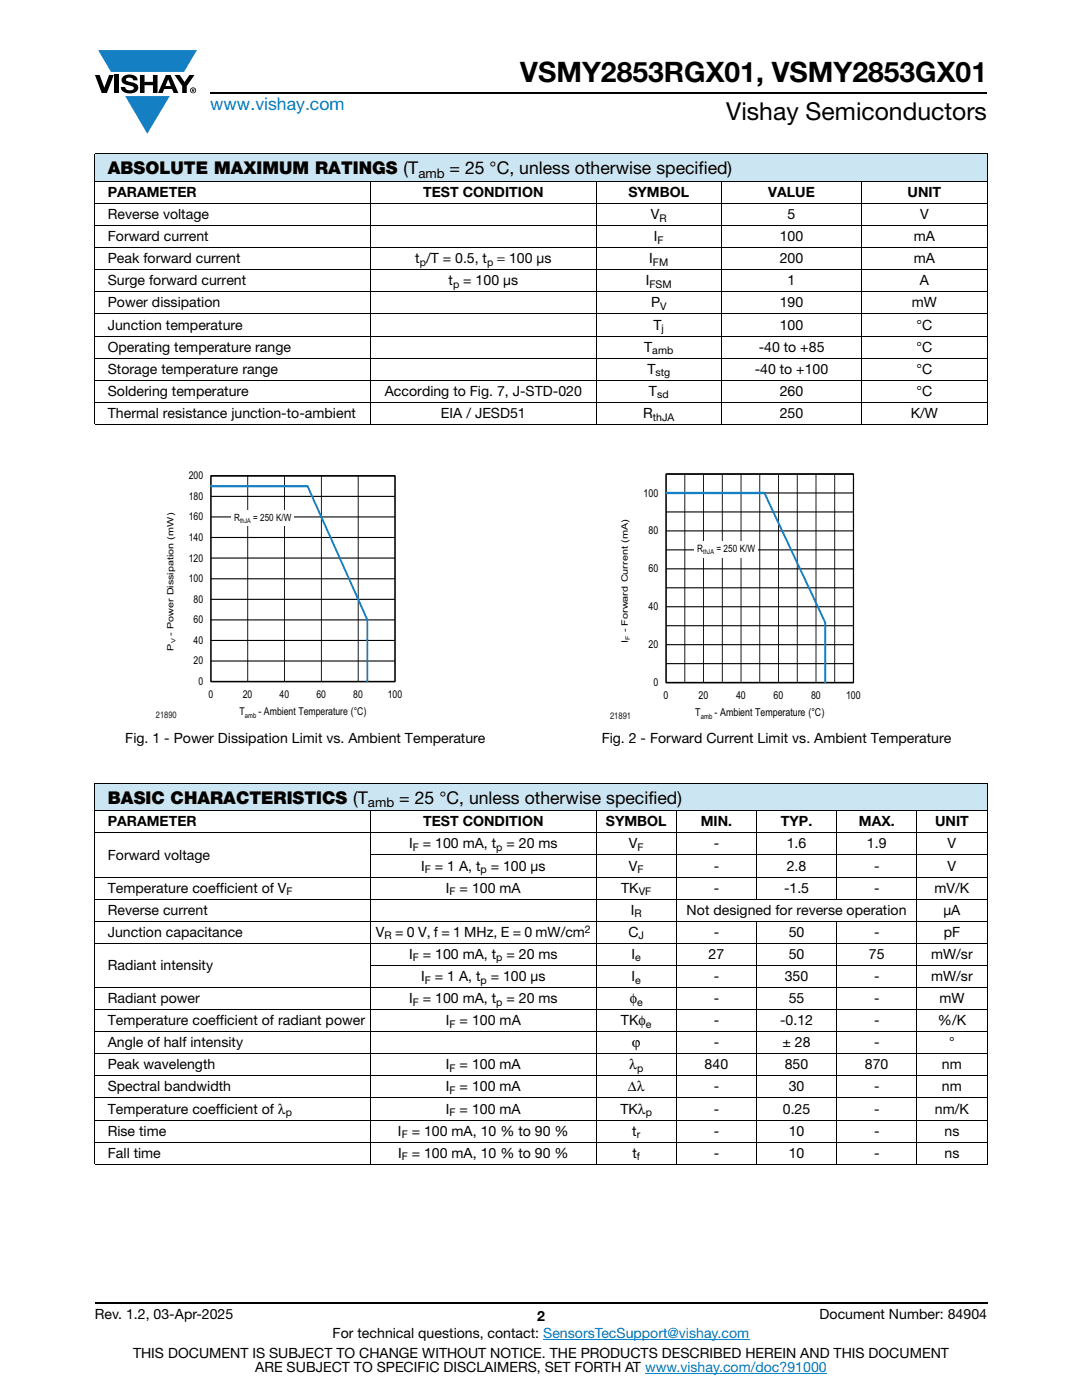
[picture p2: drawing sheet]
<svg xmlns="http://www.w3.org/2000/svg" width="216mm" height="279mm" viewBox="0 0 216 279" stroke-linecap="round" stroke-linejoin="round" font-family="sans-serif">
<defs><g id="words">
<text font-size="5.6" x="103.8" y="16.4">VSMY2853RGX01, VSMY2853GX01</text>
<text font-size="4.9" x="144.9" y="24">Vishay Semiconductors</text>
<text font-size="3.5" fill="#007ec4" x="42" y="21.9">www.vishay.com</text>
<g font-size="3.5">
<text x="21.5" y="34.8">ABSOLUTE MAXIMUM RATINGS (T</text>
<text x="89.7" y="34.8">= 25 °C, unless otherwise specified)</text>
<text x="21.5" y="160.4">BASIC CHARACTERISTICS (T</text>
<text x="79.7" y="160.4">= 25 °C, unless otherwise specified)</text>
</g>
<g font-size="2.8">
<text x="21.5" y="39.3">PARAMETER</text>
<text x="84.4" y="39.3">TEST CONDITION</text>
<text x="125.4" y="39.3">SYMBOL</text>
<text x="153.3" y="39.3">VALUE</text>
<text x="181.1" y="39.3">UNIT</text>
<text x="21.5" y="43.7">Reverse voltage</text>
<text x="129.9" y="43.7">V</text>
<text x="157.2" y="43.7">5</text>
<text x="183.6" y="43.7">V</text>
<text x="21.5" y="52.6">Peak forward current</text>
<text x="21.5" y="48.1">Forward current</text>
<text x="82.9" y="52.6">t /T = 0.5, t</text>
<text x="99.2" y="52.6">= 100 μs</text>
<text x="129.6" y="52.6">I</text>
<text x="130.5" y="48.1">I</text>
<text x="155.6" y="48.1">100</text>
<text x="155.6" y="52.6">200</text>
<text x="182.3" y="48.1">mA</text>
<text x="182.3" y="52.6">mA</text>
<text x="21.5" y="57">Surge forward current</text>
<text x="89.5" y="57">t</text>
<text x="92.4" y="57">= 100 μs</text>
<text x="128.9" y="57">I</text>
<text x="157.2" y="57">1</text>
<text x="183.5" y="57">A</text>
<text x="21.5" y="65.8">Junction temperature</text>
<text x="21.5" y="61.4">Power dissipation</text>
<text x="129.9" y="61.4">P</text>
<text x="130.4" y="65.8">T</text>
<text x="155.6" y="61.4">190</text>
<text x="155.6" y="65.8">100</text>
<text x="181.9" y="61.4">mW</text>
<text x="182.9" y="65.8">°C</text>
<text x="21.5" y="70.2">Operating temperature range</text>
<text x="128.5" y="70.2">T</text>
<text x="151.4" y="70.2">-40 to +85</text>
<text x="182.9" y="70.2">°C</text>
<text x="21.5" y="74.6">Storage temperature range</text>
<text x="129.2" y="74.6">T</text>
<text x="150.6" y="74.6">-40 to +100</text>
<text x="182.9" y="74.6">°C</text>
<text x="21.5" y="83.4">Thermal resistance junction-to-ambient</text>
<text x="21.5" y="79">Soldering temperature</text>
<text x="76.8" y="79">According to Fig. 7, J-STD-020</text>
<text x="88" y="83.4">EIA / JESD51</text>
<text x="128.3" y="83.4">R</text>
<text x="129.5" y="79">T</text>
<text x="155.6" y="79">260</text>
<text x="155.6" y="83.4">250</text>
<text x="181.7" y="83.4">K/W</text>
<text x="182.9" y="79">°C</text>
<text x="25" y="148.3">Fig. 1 - Power Dissipation Limit vs. Ambient Temperature</text>
<text x="120.1" y="148.3">Fig. 2 - Forward Current Limit vs. Ambient Temperature</text>
<text x="21.5" y="164.9">PARAMETER</text>
<text x="84.4" y="164.9">TEST CONDITION</text>
<text x="120.9" y="164.9">SYMBOL</text>
<text x="139.8" y="164.9">MIN.</text>
<text x="155.8" y="164.9">TYP.</text>
<text x="171.4" y="164.9">MAX.</text>
<text x="186.6" y="164.9">UNIT</text>
<text x="21.5" y="171.5">Forward voltage</text>
<text x="81.6" y="169.3">I</text>
<text x="84" y="173.7">I</text>
<text x="84.3" y="169.3">= 100 mA, t</text>
<text x="86.8" y="173.7">= 1 A, t</text>
<text x="97.9" y="173.7">= 100 μs</text>
<text x="101" y="169.3">= 20 ms</text>
<text x="125.5" y="173.7">V</text>
<text x="125.5" y="169.3">V</text>
<text x="142.4" y="169.3">-</text>
<text x="142.4" y="173.7">-</text>
<text x="157" y="169.3">1.6</text>
<text x="157" y="173.7">2.8</text>
<text x="173" y="169.3">1.9</text>
<text x="174.4" y="173.7">-</text>
<text x="189.1" y="169.3">V</text>
<text x="189.1" y="173.7">V</text>
<text x="21.5" y="178.1">Temperature coefficient of V</text>
<text x="89" y="178.1">I</text>
<text x="91.7" y="178.1">= 100 mA</text>
<text x="123.9" y="178.1">TK</text>
<text x="142.4" y="178.1">-</text>
<text x="156.4" y="178.1">-1.5</text>
<text x="174.4" y="178.1">-</text>
<text x="186.5" y="178.1">mV/K</text>
<text x="21.5" y="182.5">Reverse current</text>
<text x="125.9" y="182.5">I</text>
<text x="137" y="182.5">Not designed for reverse operation</text>
<text x="188.3" y="182.5">μA</text>
<text x="21.5" y="187">Junction capacitance</text>
<text x="75" y="187">V</text>
<text x="78.8" y="187">= 0 V, f = 1 MHz, E = 0 mW/cm</text>
<text x="81.6" y="191.4">I</text>
<text x="84.3" y="191.4">= 100 mA, t</text>
<text x="101" y="191.4">= 20 ms</text>
<text x="125.4" y="187">C</text>
<text x="126" y="191.4">I</text>
<text x="141.4" y="191.4">27</text>
<text x="142.4" y="187">-</text>
<text x="157.4" y="191.4">50</text>
<text x="157.4" y="187">50</text>
<text x="173.4" y="191.4">75</text>
<text x="174.4" y="187">-</text>
<text x="185.8" y="191.4">mW/sr</text>
<text x="188.3" y="187">pF</text>
<text x="21.5" y="193.6">Radiant intensity</text>
<text x="84" y="195.8">I</text>
<text x="86.8" y="195.8">= 1 A, t</text>
<text x="97.9" y="195.8">= 100 μs</text>
<text x="126" y="195.8">I</text>
<text x="142.4" y="195.8">-</text>
<text x="156.6" y="195.8">350</text>
<text x="174.4" y="195.8">-</text>
<text x="185.8" y="195.8">mW/sr</text>
<text x="21.5" y="200.2">Radiant power</text>
<text x="81.6" y="200.2">I</text>
<text x="84.3" y="200.2">= 100 mA, t</text>
<text x="101" y="200.2">= 20 ms</text>
<text x="125.6" y="200.2">φ</text>
<text x="142.4" y="200.2">-</text>
<text x="157.4" y="200.2">55</text>
<text x="174.4" y="200.2">-</text>
<text x="187.5" y="200.2">mW</text>
<text x="21.5" y="204.6">Temperature coefficient of radiant power</text>
<text x="21.5" y="209">Angle of half intensity</text>
<text x="89" y="204.6">I</text>
<text x="91.7" y="204.6">= 100 mA</text>
<text x="123.9" y="204.6">TKφ</text>
<text x="126.1" y="209">ϕ</text>
<text x="142.4" y="204.6">-</text>
<text x="142.4" y="209">-</text>
<text x="155.7" y="204.6">-0.12</text>
<text x="156.1" y="209">± 28</text>
<text x="174.4" y="209">-</text>
<text x="174.4" y="204.6">-</text>
<text x="187.1" y="204.6">%/K</text>
<text x="189.4" y="209">°</text>
<text x="21.5" y="213.4">Peak wavelength</text>
<text x="89" y="213.4">I</text>
<text x="91.7" y="213.4">= 100 mA</text>
<text x="125.5" y="213.4">λ</text>
<text x="140.6" y="213.4">840</text>
<text x="156.6" y="213.4">850</text>
<text x="172.6" y="213.4">870</text>
<text x="188" y="213.4">nm</text>
<text x="21.5" y="217.8">Spectral bandwidth</text>
<text x="89" y="217.8">I</text>
<text x="91.7" y="217.8">= 100 mA</text>
<text x="125.3" y="217.8">Δλ</text>
<text x="142.4" y="217.8">-</text>
<text x="157.4" y="217.8">30</text>
<text x="174.4" y="217.8">-</text>
<text x="188" y="217.8">nm</text>
<text x="21.5" y="222.2">Temperature coefficient of λ</text>
<text x="21.5" y="226.7">Rise time</text>
<text x="79.4" y="226.7">I</text>
<text x="82.1" y="226.7">= 100 mA, 10 % to 90 %</text>
<text x="89" y="222.2">I</text>
<text x="91.7" y="222.2">= 100 mA</text>
<text x="123.8" y="222.2">TKλ</text>
<text x="126.1" y="226.7">t</text>
<text x="142.4" y="222.2">-</text>
<text x="142.4" y="226.7">-</text>
<text x="156.2" y="222.2">0.25</text>
<text x="157.4" y="226.7">10</text>
<text x="174.4" y="226.7">-</text>
<text x="174.4" y="222.2">-</text>
<text x="186.6" y="222.2">nm/K</text>
<text x="188.5" y="226.7">ns</text>
<text x="21.5" y="231.1">Fall time</text>
<text x="79.4" y="231.1">I</text>
<text x="82.1" y="231.1">= 100 mA, 10 % to 90 %</text>
<text x="126.2" y="231.1">t</text>
<text x="142.4" y="231.1">-</text>
<text x="157.4" y="231.1">10</text>
<text x="174.4" y="231.1">-</text>
<text x="188.5" y="231.1">ns</text>
<text x="18.9" y="263.3">Rev. 1.2, 03-Apr-2025</text>
<text x="107.2" y="263.6">2</text>
<text x="163.6" y="263.3">Document Number: 84904</text>
<text x="66.4" y="267.1">For technical questions, contact: SensorsTecSupport@vishay.com</text>
<text x="26.5" y="271">THIS DOCUMENT IS SUBJECT TO CHANGE WITHOUT NOTICE. THE PRODUCTS DESCRIBED HEREIN AND THIS DOCUMENT</text>
<text x="50.9" y="273.8">ARE SUBJECT TO SPECIFIC DISCLAIMERS, SET FORTH AT www.vishay.com/doc?91000</text>
</g>
<g font-size="2.6">
<text x="83.5" y="35.5">amb</text>
<text x="73.4" y="161">amb</text>
</g>
<g font-size="2.2">
<text x="128.4" y="99.1">100</text>
<text x="129.4" y="106.7">80</text>
<text x="129.4" y="114.2">60</text>
<text x="129.4" y="121.8">40</text>
<text x="129.4" y="129.4">20</text>
<text x="130.4" y="136.9">0</text>
<text x="132.4" y="139.5">0</text>
<text x="138.7" y="143">T</text>
<text x="139.4" y="139.5">20</text>
<text x="142.6" y="143">- Ambient Temperature (°C)</text>
<text x="146.9" y="139.5">40</text>
<text x="154.3" y="139.5">60</text>
<text x="161.8" y="139.5">80</text>
<text x="168.8" y="139.5">100</text>
</g>
<g font-size="2.1">
<text x="131.6" y="44.2">R</text>
<text x="83.8" y="53.1">p</text>
<text x="97.2" y="53.1">p</text>
<text x="130.3" y="53.1">FM</text>
<text x="131.2" y="48.6">F</text>
<text x="90.4" y="57.5">p</text>
<text x="129.6" y="57.5">FSM</text>
<text x="131.7" y="61.9">V</text>
<text x="130.2" y="70.7">amb</text>
<text x="132" y="66.3">j</text>
<text x="130.8" y="75.1">stg</text>
<text x="130.3" y="83.9">thJA</text>
<text x="131.1" y="79.5">sd</text>
<text x="37.7" y="95.7">200</text>
<text x="37.7" y="99.8">180</text>
<text x="37.7" y="108">140</text>
<text x="37.7" y="103.9">160</text>
<text x="37.7" y="112.1">120</text>
<text x="37.7" y="116.2">100</text>
<text x="38.6" y="124.4">60</text>
<text x="38.6" y="120.3">80</text>
<text x="38.6" y="128.5">40</text>
<text x="38.6" y="132.6">20</text>
<text x="39.6" y="136.7">0</text>
<text x="41.6" y="139.3">0</text>
<text x="47.8" y="142.7">T</text>
<text x="48.5" y="139.3">20</text>
<text x="51.6" y="142.7">- Ambient Temperature (°C)</text>
<text x="55.8" y="139.3">40</text>
<text x="63.2" y="139.3">60</text>
<text x="70.5" y="139.3">80</text>
<text x="77.4" y="139.3">100</text>
<text x="82.4" y="169.8">F</text>
<text x="99" y="169.8">p</text>
<text x="127.2" y="169.8">F</text>
<text x="57.2" y="178.6">F</text>
<text x="84.8" y="174.2">F</text>
<text x="89.7" y="178.6">F</text>
<text x="95.9" y="174.2">p</text>
<text x="127.2" y="174.2">F</text>
<text x="127.4" y="178.6">VF</text>
<text x="126.6" y="183">R</text>
<text x="76.7" y="187.5">R</text>
<text x="82.4" y="191.9">F</text>
<text x="99" y="191.9">p</text>
<text x="116.7" y="186.1">2</text>
<text x="126.7" y="191.9">e</text>
<text x="127.4" y="187.5">J</text>
<text x="84.8" y="196.3">F</text>
<text x="95.9" y="196.3">p</text>
<text x="126.7" y="196.3">e</text>
<text x="82.4" y="200.7">F</text>
<text x="99" y="200.7">p</text>
<text x="127.1" y="200.7">e</text>
<text x="89.7" y="205.1">F</text>
<text x="128.9" y="205.1">e</text>
<text x="89.7" y="213.9">F</text>
<text x="127.1" y="213.9">p</text>
<text x="89.7" y="218.3">F</text>
<text x="57" y="222.7">p</text>
<text x="80.2" y="227.2">F</text>
<text x="89.7" y="222.7">F</text>
<text x="127" y="227.2">r</text>
<text x="128.8" y="222.7">p</text>
<text x="80.2" y="231.6">F</text>
<text x="127.1" y="231.6">f</text>
</g>
<g font-size="2">
<text x="46.8" y="103.9">R</text>
<text x="50.5" y="103.9">= 250 K/W</text>
<text x="139.1" y="110.1">R</text>
<text x="143" y="110.1">= 250 K/W</text>
</g>
<text font-size="1.9" fill="#201d1e" x="121.7" y="143.6">21891</text>
<g font-size="1.8">
<text x="125.3" y="128.3" transform="rotate(-90 125.3 128.3)">I</text>
<text x="125.3" y="126.2" transform="rotate(-90 125.3 126.2)">- Forward Current (mA)</text>
</g>
<text font-size="1.8" fill="#201d1e" x="31.1" y="143.2">21890</text>
<g font-size="1.7">
<text x="34.6" y="129.9" transform="rotate(-90 34.6 129.9)">P</text>
<text x="34.6" y="126.9" transform="rotate(-90 34.6 126.9)">- Power Dissipation (mW)</text>
</g>
<text font-size="1.5" x="139.8" y="143.5">amb</text>
<text font-size="1.4" x="48.9" y="143.2">amb</text>
<g font-size="1.3">
<text x="47.9" y="104.4">thJA</text>
<text x="140.3" y="110.6">thJA</text>
</g>
<g font-size="1.2">
<text x="35" y="128.4" transform="rotate(-90 35 128.4)">V</text>
<text x="125.7" y="127.7" transform="rotate(-90 125.7 127.7)">F</text>
</g>
</g></defs>
<g fill="#147fc3">
<path d="M19.6 10h19.7l-2.6 4.3h-1.1h-13.5z"/>
<path d="M25 19.2h8.9l-4.5 7.5z"/>
</g>
<g fill="#000">
<path d="M18.9 15h1l.9 2.5 1-2.5h.9l-1.4 3.6h-1zM22.9 15h.9v3.6h-.9zM24.6 15.3a2.1 2.1 0 0 1 2.8 .3l.1 .4h-.9a.79 .79 0 0 0-.7-.5 .79 .79 0 0 0-.8 .4l.3 .3 1 .2a1.08 1.08 0 0 1 1.2 1 1.08 1.08 0 0 1-1.1 1.2 1.73 1.73 0 0 1-2.4-1.2h.9a.96 .96 0 0 0 .8 .6 .96 .96 0 0 0 .9-.4 1.31 1.31 0 0 0-1.2-.6 1.03 1.03 0 0 1-1.1-.6 1.03 1.03 0 0 1 .2-1.1zM27.9 15h.9v1.3h1.7v-1.3h.9v3.6h-.9v-1.6h-1.7v1.6h-.9zM34.8 15h1.1l.9 1.4 1-1.4h1l-1.5 2.2v1.4h-.9v-1.4z"/>
<path d="M33.6 15.9l.5 1.3h-1.1zM33.1 15l-1.6 3.6h1l.3-.8h1.5l.3 .8h1l-1.6-3.6z"/>
<path d="M38.4 17.8h.2v.2h-.2zM38.3 17.7v.7h.1v-.3l.4 .3-.2-.3 .2-.2-.1-.2z"/>
<path d="M38.1 18a.46 .46 0 0 1 .9 0 .46 .46 0 0 1-.9 0zM37.9 18a.6 .6 0 0 0 1.2 0 .6 .6 0 0 0-1.2 0z"/>
</g>
<path d="M42 18.6h155M18.9 260h178.1" fill="none" stroke="#000" stroke-width=".36"/>
<path d="M108.4 267.3h41.1M128.7 274h36.3" fill="none" stroke="#007ec4" stroke-width=".2"/>
<path d="M18.9 30.7h178.1v5.5h-178.1z" fill="#cce5f3"/>
<g fill="#fff">
<path d="M18.9 36.2h55.1v4.4h-55.1z"/>
<path d="M74 36.2h45v4.4h-45z"/>
<path d="M119 36.2h25v4.4h-25z"/>
<path d="M144 36.2h28v4.4h-28z"/>
<path d="M172 36.2h25v4.4h-25z"/>
</g>
<g fill="none" stroke="#000" stroke-width=".2">
<path d="M18.9 30.7h178.1M18.9 36.2h178.1M18.9 30.8v53.8M74 36.1v48.7M119 36.1v48.7M144 36.1v48.7M172 36.1v48.7M197 30.8v53.8M18.9 40.6h178.1M18.9 45h178.1M18.9 49.4h178.1M18.9 53.8h178.1"/>
<path d="M18.9 58.3h178.1M18.9 62.7h178.1M18.9 67.1h178.1M18.9 71.5h178.1M18.9 75.9h178.1M18.9 80.3h178.1M18.9 84.7h178.1M42.1 95h36.7v41h-36.7zM42.1 99.1h36.7M49.4 95v41M56.8 95v41M64.1 95v41"/>
<path d="M71.5 95v41M42.1 119.6h36.7M42.1 115.5h36.7M42.1 111.4h36.7M42.1 107.3h36.7M42.1 103.2h36.7M42.1 131.9h36.7M42.1 127.8h36.7M42.1 123.7h36.7"/>
</g>
<path d="M42.1 95h36.7v41h-36.7z" fill="none" stroke="#000" stroke-width=".27"/>
<path d="M42.1 97h19.3l11.9 26.7v12.3" fill="none" stroke="#147fc3" stroke-width=".4"/>
<path d="M46.2 101.8h12.5v3.1h-12.5z" fill="#fff"/>
<g fill="none" stroke="#000" stroke-width=".2">
<path d="M132.9 94.6h37.4v41.6h-37.4zM132.9 98.4h37.4M136.6 94.6v41.6M140.4 94.6v41.6M144.1 94.6v41.6M147.9 94.6v41.6M151.6 94.6v41.6M155.3 94.6v41.6M159.1 94.6v41.6M162.8 94.6v41.6M166.6 94.6v41.6M132.9 117.3h37.4"/>
<path d="M132.9 109.7h37.4M132.9 102.2h37.4M132.9 113.5h37.4M132.9 106h37.4M132.9 132.4h37.4M132.9 124.9h37.4M132.9 128.7h37.4M132.9 121.1h37.4"/>
</g>
<path d="M132.9 94.6h37.4v41.6h-37.4z" fill="none" stroke="#000" stroke-width=".27"/>
<path d="M132.9 98.4h19.6l12.2 25.9v11.9" fill="none" stroke="#147fc3" stroke-width=".4"/>
<path d="M138.6 107.9h12.7v3.3h-12.7z" fill="#fff"/>
<path d="M18.9 156.3h178.1v5.5h-178.1z" fill="#cce5f3"/>
<g fill="#fff">
<path d="M18.9 161.8h55.1v4.4h-55.1z"/>
<path d="M74 161.8h45v4.4h-45z"/>
<path d="M119 161.8h16v4.4h-16z"/>
<path d="M135 161.8h16v4.4h-16z"/>
<path d="M151 161.8h16v4.4h-16z"/>
<path d="M167 161.8h15.9v4.4h-15.9z"/>
<path d="M182.9 161.8h14.1v4.4h-14.1z"/>
</g>
<g fill="none" stroke="#000" stroke-width=".2">
<path d="M18.9 156.3h178.1M18.9 156.4v75.9M197 156.4v75.9M18.9 161.8h178.1M18.9 166.2h178.1M18.9 175h178.1M18.9 179.4h178.1M73.9 170.6h123.1M74 161.7v70.7M119 161.7v70.7M135 161.7v70.7M151 161.7v17.8"/>
<path d="M167 161.7v17.8M182.9 161.7v70.7M18.9 183.8h178.1M18.9 188.3h178.1M18.9 197.1h178.1M73.9 192.7h123.1M151 183.7v48.7M167 183.7v48.7M18.9 201.5h178.1M18.9 205.9h178.1M18.9 210.3h178.1M18.9 214.7h178.1"/>
<path d="M18.9 219.1h178.1M18.9 223.5h178.1M18.9 227.9h178.1M18.9 232.3h178.1"/>
</g>
<use href="#words"/>
</svg>
